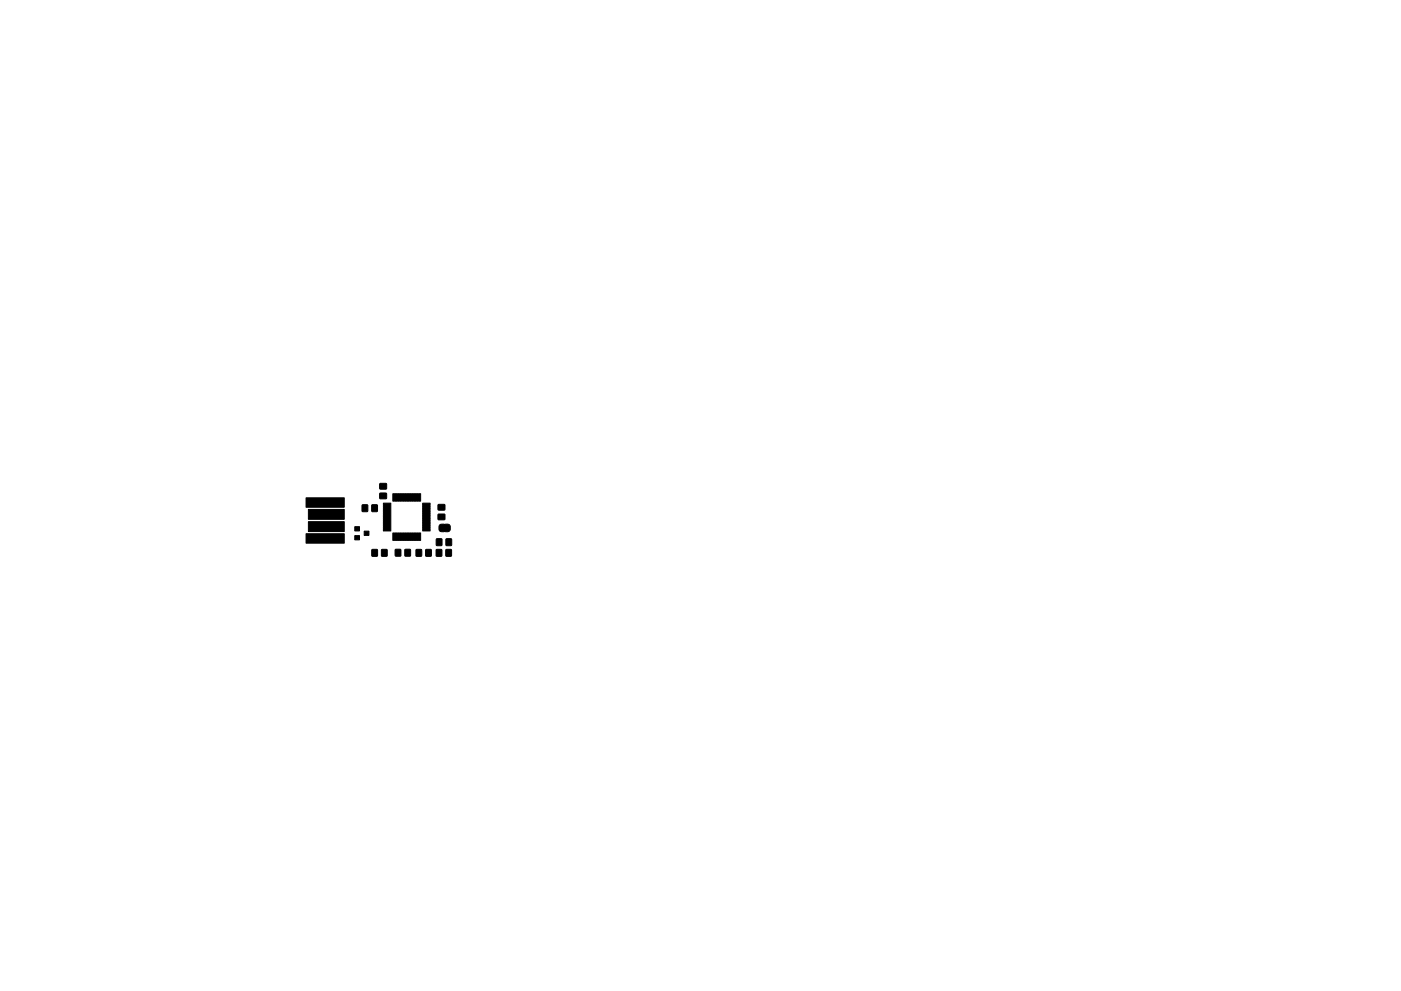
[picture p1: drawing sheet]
<svg xmlns="http://www.w3.org/2000/svg" width="297mm" height="210mm" viewBox="0 0 297 210" stroke-linecap="round" stroke-linejoin="round" font-family="sans-serif">
<g fill="#000" stroke="#000" stroke-width=".21">
<path d="M64.9 113.2h8.1v2h-8.1zM65.4 110.7h7.6v2.1h-7.6zM65.4 108.1h7.6v2.1h-7.6zM64.9 105.6h8.1v2h-8.1zM75.2 113.6h1v.9h-1zM75.2 111.7h1v.9h-1zM76.8 107.1l1.2 .1-.1 1.3h-1.1zM77.2 112.7h1v.9h-1zM78.9 107.1l1.1 .1v1.3h-1.2zM78.9 116.6h1.1v1.4h-1.2zM80.5 104.7l1.4-.1v1.2h-1.3zM80.5 102.6h1.4v1.1l-1.3 .1z"/>
<path d="M80.9 116.6h1.2l-.1 1.4h-1.1zM81.3 106.8h1.6l-.1 5.9-1.5-.1zM83.3 113.1h5.9v1.5l-5.9 .1zM83.3 104.8h5.9v1.5h-5.9zM83.8 116.6h1.2l-.1 1.4-1.1-.1zM85.9 116.6h1.1v1.4l-1.2-.1zM88.2 116.6h1.2l-.1 1.4h-1.1zM89.6 106.8h1.6v5.9l-1.6-.1zM90.3 116.6h1.1v1.4h-1.1zM92.5 116.6h1.2l-.1 1.4h-1.1zM92.5 114.3l1.2 .1-.1 1.4-1.1-.1zM93.2 111.4l.4-.2 1.6 .1 .3 .4-.1 .8-.4 .3h-1.6l-.3-.5z"/>
<path d="M92.9 109.1h1.4v1.1l-1.4 .1zM92.9 107.1l1.4-.1v1.2h-1.4zM94.6 116.6h1.1v1.4h-1.2zM94.6 114.3l1.1 .1v1.4l-1.1-.1z"/>
</g>
</svg>
